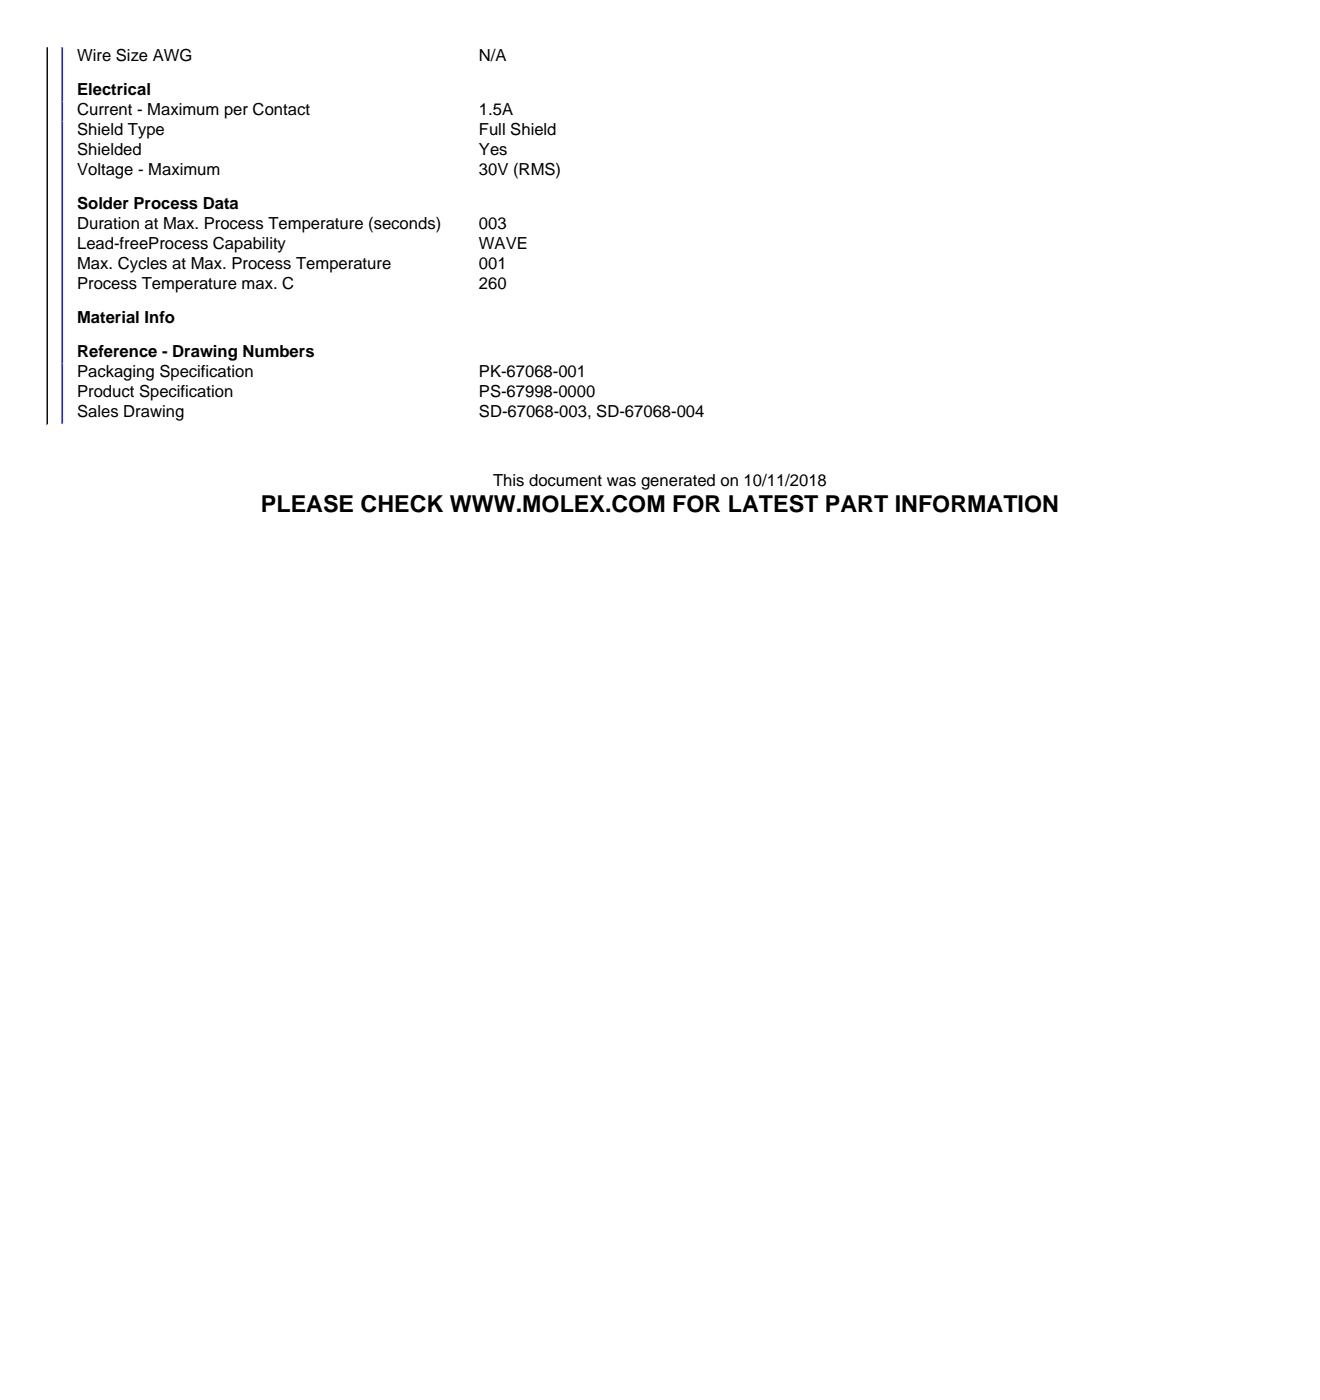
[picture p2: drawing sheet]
<svg xmlns="http://www.w3.org/2000/svg" width="280mm" height="297mm" viewBox="0 0 280 297" stroke-linecap="round" stroke-linejoin="round" font-family="sans-serif">
<defs><g id="words">
<text font-size="4.9" x="55.4" y="108.5">PLEASE CHECK WWW.MOLEX.COM FOR LATEST PART INFORMATION</text>
<g font-size="3.5">
<text x="16.4" y="13">Wire Size AWG</text>
<text x="101.6" y="13">N/A</text>
<text x="16.4" y="20.3">Electrical</text>
<text x="16.4" y="24.5">Current - Maximum per Contact</text>
<text x="16.4" y="28.7">Shield Type</text>
<text x="101.6" y="24.5">1.5A</text>
<text x="101.6" y="28.7">Full Shield</text>
<text x="16.4" y="33">Shielded</text>
<text x="101.6" y="33">Yes</text>
<text x="16.4" y="37.2">Voltage - Maximum</text>
<text x="101.6" y="37.2">30V (RMS)</text>
<text x="16.4" y="44.4">Solder Process Data</text>
<text x="16.4" y="48.7">Duration at Max. Process Temperature (seconds)</text>
<text x="16.4" y="52.9">Lead-freeProcess Capability</text>
<text x="101.6" y="48.7">003</text>
<text x="101.6" y="52.9">WAVE</text>
<text x="16.4" y="57.1">Max. Cycles at Max. Process Temperature</text>
<text x="101.6" y="57.1">001</text>
<text x="16.4" y="61.4">Process Temperature max. C</text>
<text x="101.6" y="61.4">260</text>
<text x="16.4" y="68.6">Material Info</text>
<text x="16.4" y="75.8">Reference - Drawing Numbers</text>
<text x="16.4" y="80">Packaging Specification</text>
<text x="101.6" y="80">PK-67068-001</text>
<text x="16.4" y="84.3">Product Specification</text>
<text x="16.4" y="88.5">Sales Drawing</text>
<text x="101.6" y="84.3">PS-67998-0000</text>
<text x="101.6" y="88.5">SD-67068-003, SD-67068-004</text>
<text x="104.6" y="103.1">This document was generated on 10/11/2018</text>
</g>
</g></defs>
<path d="M190 10v80.1M270 10v80.3M9.8 90.1h260.4M13 89.9h177.2" fill="none" stroke="#fff" stroke-width=".35"/>
<path d="M10 10v80.3" fill="none" stroke="#000" stroke-width=".35"/>
<path d="M13.2 10v80.1" fill="none" stroke="#00f" stroke-width=".35"/>
<use href="#words"/>
</svg>
